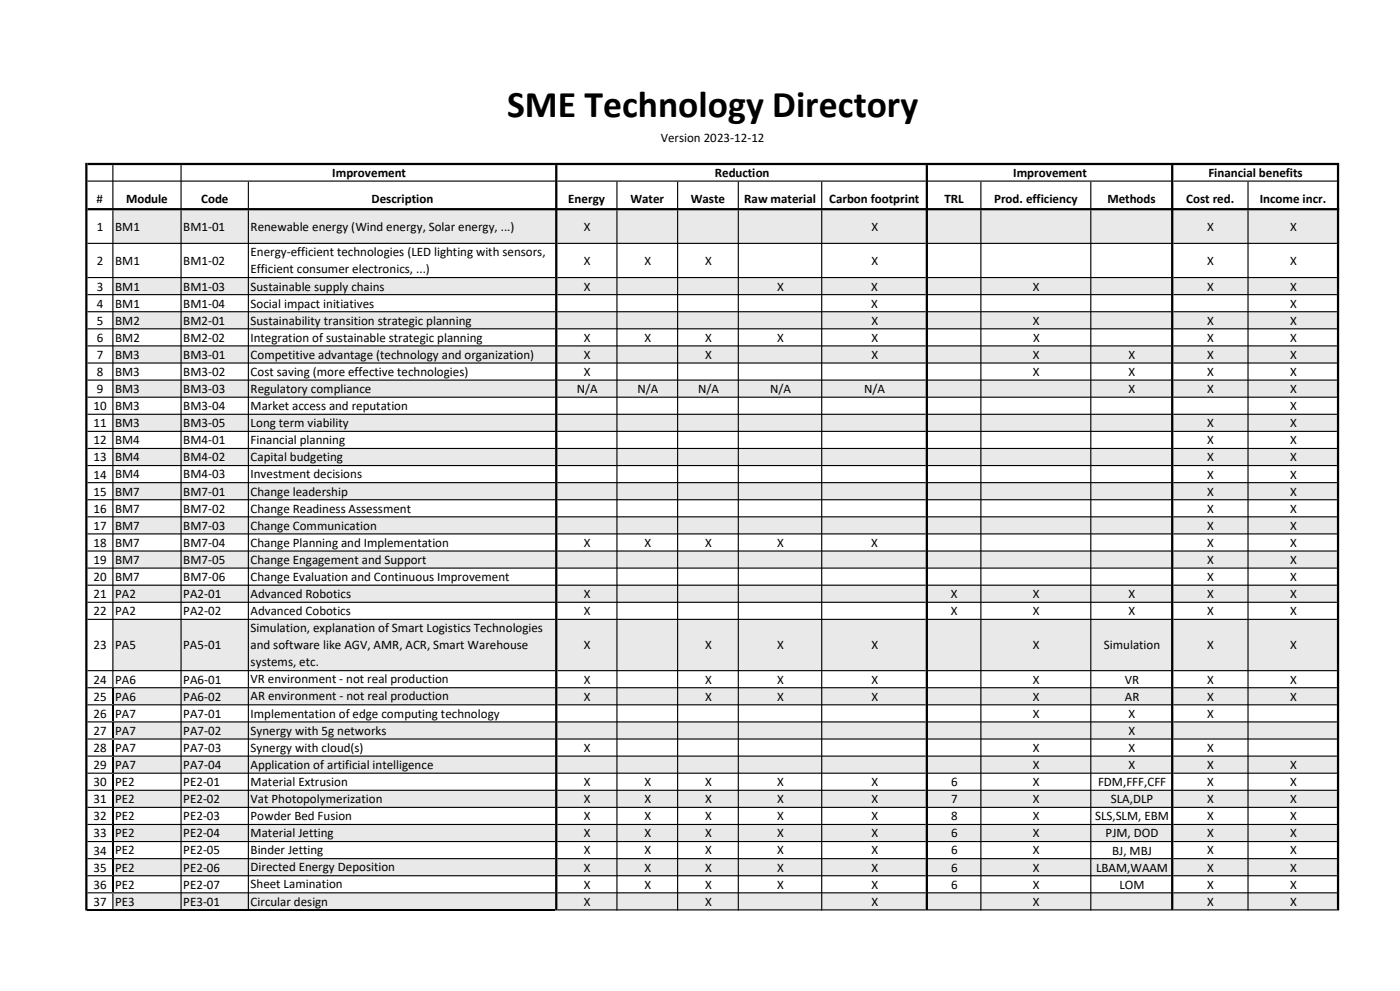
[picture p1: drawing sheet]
<svg xmlns="http://www.w3.org/2000/svg" width="420mm" height="297mm" viewBox="0 0 420 297" stroke-linecap="round" stroke-linejoin="round" font-family="sans-serif">
<defs><g id="words">
<text font-size="11.3" x="152.1" y="35.2">SME Technology Directory</text>
<g font-size="3.9">
<text x="198.2" y="42.5">Version 2023-12-12</text>
<text x="99.7" y="53">Improvement</text>
<text x="214.4" y="53">Reduction</text>
<text x="304" y="53">Improvement</text>
<text x="362.5" y="53">Financial benefits</text>
<text x="29" y="60.7">#</text>
<text x="37.8" y="60.7">Module</text>
<text x="60.4" y="60.7">Code</text>
<text x="111.4" y="60.7">Description</text>
<text x="170.5" y="60.7">Energy</text>
<text x="189.1" y="60.7">Water</text>
<text x="207.3" y="60.7">Waste</text>
<text x="223.3" y="60.7">Raw material</text>
<text x="248.8" y="60.7">Carbon footprint</text>
<text x="283.3" y="60.7">TRL</text>
<text x="298.2" y="60.7">Prod. efficiency</text>
<text x="332.2" y="60.7">Methods</text>
<text x="355.9" y="60.7">Cost red.</text>
<text x="377.9" y="60.7">Income incr.</text>
<text x="29" y="69.1">1</text>
<text x="34.5" y="69.1">BM1</text>
<text x="55" y="69.1">BM1-01</text>
<text x="75.2" y="69.1">Renewable energy (Wind energy, Solar energy, ...)</text>
<text x="175.1" y="69.1">X</text>
<text x="261.4" y="69.1">X</text>
<text x="362.1" y="69.1">X</text>
<text x="387" y="69.1">X</text>
<text x="75.2" y="76.8">Energy-efficient technologies (LED lighting with sensors,</text>
<text x="29" y="79.4">2</text>
<text x="34.5" y="79.4">BM1</text>
<text x="55" y="79.4">BM1-02</text>
<text x="75.2" y="82">Efficient consumer electronics, ...)</text>
<text x="175.1" y="79.4">X</text>
<text x="193.3" y="79.4">X</text>
<text x="211.5" y="79.4">X</text>
<text x="261.4" y="79.4">X</text>
<text x="362.1" y="79.4">X</text>
<text x="387.1" y="79.4">X</text>
<text x="29" y="87.1">3</text>
<text x="34.5" y="87.1">BM1</text>
<text x="55" y="87.1">BM1-03</text>
<text x="75.2" y="87.1">Sustainable supply chains</text>
<text x="175.1" y="87.1">X</text>
<text x="233.1" y="87.1">X</text>
<text x="261.4" y="87.1">X</text>
<text x="309.9" y="87.1">X</text>
<text x="362.2" y="87.1">X</text>
<text x="387.1" y="87.1">X</text>
<text x="29" y="92.2">4</text>
<text x="34.5" y="92.2">BM1</text>
<text x="55" y="92.2">BM1-04</text>
<text x="75.2" y="92.2">Social impact initiatives</text>
<text x="261.4" y="92.2">X</text>
<text x="387.1" y="92.2">X</text>
<text x="29" y="97.3">5</text>
<text x="34.5" y="97.3">BM2</text>
<text x="55" y="97.3">BM2-01</text>
<text x="75.2" y="97.3">Sustainability transition strategic planning</text>
<text x="261.4" y="97.3">X</text>
<text x="309.9" y="97.3">X</text>
<text x="362.2" y="97.3">X</text>
<text x="387.1" y="97.3">X</text>
<text x="29" y="102.4">6</text>
<text x="29" y="107.6">7</text>
<text x="34.5" y="102.4">BM2</text>
<text x="34.5" y="107.5">BM3</text>
<text x="55" y="107.5">BM3-01</text>
<text x="55" y="102.4">BM2-02</text>
<text x="75.2" y="102.4">Integration of sustainable strategic planning</text>
<text x="75.2" y="107.5">Competitive advantage (technology and organization)</text>
<text x="175.1" y="107.5">X</text>
<text x="175.1" y="102.4">X</text>
<text x="193.3" y="102.4">X</text>
<text x="211.5" y="102.4">X</text>
<text x="211.5" y="107.5">X</text>
<text x="233.1" y="102.4">X</text>
<text x="261.4" y="102.4">X</text>
<text x="261.4" y="107.5">X</text>
<text x="309.9" y="107.5">X</text>
<text x="309.9" y="102.4">X</text>
<text x="338.6" y="107.5">X</text>
<text x="362.2" y="102.4">X</text>
<text x="362.2" y="107.5">X</text>
<text x="387" y="102.4">X</text>
<text x="387.1" y="107.5">X</text>
<text x="29" y="112.7">8</text>
<text x="34.5" y="112.6">BM3</text>
<text x="55" y="112.6">BM3-02</text>
<text x="75.2" y="112.6">Cost saving (more effective technologies)</text>
<text x="175.1" y="112.6">X</text>
<text x="309.9" y="112.6">X</text>
<text x="338.6" y="112.6">X</text>
<text x="362.2" y="112.6">X</text>
<text x="387.1" y="112.6">X</text>
<text x="29" y="117.8">9</text>
<text x="34.5" y="117.8">BM3</text>
<text x="55" y="117.8">BM3-03</text>
<text x="75.2" y="117.7">Regulatory compliance</text>
<text x="173" y="117.8">N/A</text>
<text x="191.2" y="117.8">N/A</text>
<text x="209.4" y="117.8">N/A</text>
<text x="231" y="117.8">N/A</text>
<text x="259.3" y="117.8">N/A</text>
<text x="338.6" y="117.8">X</text>
<text x="362.2" y="117.8">X</text>
<text x="387.1" y="117.8">X</text>
<text x="28.1" y="122.9">10</text>
<text x="34.5" y="122.9">BM3</text>
<text x="55" y="122.9">BM3-04</text>
<text x="75.2" y="122.9">Market access and reputation</text>
<text x="387.1" y="122.9">X</text>
<text x="28.1" y="128.1">11</text>
<text x="34.5" y="128">BM3</text>
<text x="55" y="128">BM3-05</text>
<text x="75.2" y="128">Long term viability</text>
<text x="362.2" y="128">X</text>
<text x="387.1" y="128">X</text>
<text x="28.1" y="133.2">12</text>
<text x="34.5" y="133.1">BM4</text>
<text x="55" y="133.1">BM4-01</text>
<text x="75.2" y="133.1">Financial planning</text>
<text x="362.2" y="133.2">X</text>
<text x="387" y="133.2">X</text>
<text x="28.1" y="138.3">13</text>
<text x="28.1" y="143.4">14</text>
<text x="34.5" y="138.3">BM4</text>
<text x="34.5" y="143.4">BM4</text>
<text x="55" y="138.3">BM4-02</text>
<text x="55" y="143.4">BM4-03</text>
<text x="75.2" y="138.2">Capital budgeting</text>
<text x="75.2" y="143.3">Investment decisions</text>
<text x="362.2" y="138.3">X</text>
<text x="362.2" y="143.4">X</text>
<text x="387" y="138.3">X</text>
<text x="387" y="143.4">X</text>
<text x="28.1" y="148.5">15 BM7</text>
<text x="55" y="148.5">BM7-01</text>
<text x="75.2" y="148.5">Change leadership</text>
<text x="362.2" y="148.5">X</text>
<text x="387.1" y="148.5">X</text>
<text x="28.1" y="153.7">16 BM7</text>
<text x="55" y="153.7">BM7-02</text>
<text x="75.2" y="153.7">Change Readiness Assessment</text>
<text x="362.2" y="153.7">X</text>
<text x="387" y="153.7">X</text>
<text x="28.1" y="158.8">17 BM7</text>
<text x="55" y="158.8">BM7-03</text>
<text x="75.2" y="158.8">Change Communication</text>
<text x="362.2" y="158.8">X</text>
<text x="387" y="158.8">X</text>
<text x="28.1" y="163.9">18 BM7</text>
<text x="55" y="163.9">BM7-04</text>
<text x="75.2" y="163.9">Change Planning and Implementation</text>
<text x="175.1" y="163.9">X</text>
<text x="193.3" y="163.9">X</text>
<text x="211.5" y="163.9">X</text>
<text x="233.1" y="163.9">X</text>
<text x="261.4" y="163.9">X</text>
<text x="362.2" y="163.9">X</text>
<text x="387.1" y="163.9">X</text>
<text x="28.1" y="169">19 BM7</text>
<text x="55" y="169">BM7-05</text>
<text x="75.2" y="169">Change Engagement and Support</text>
<text x="362.2" y="169">X</text>
<text x="387.1" y="169">X</text>
<text x="28.1" y="174.2">20 BM7</text>
<text x="28.1" y="179.3">21</text>
<text x="34.5" y="179.2">PA2</text>
<text x="55" y="174.2">BM7-06</text>
<text x="55" y="179.2">PA2-01</text>
<text x="75.2" y="174.2">Change Evaluation and Continuous Improvement</text>
<text x="75.2" y="179.2">Advanced Robotics</text>
<text x="175.1" y="179.2">X</text>
<text x="285.3" y="179.2">X</text>
<text x="309.9" y="179.2">X</text>
<text x="338.6" y="179.2">X</text>
<text x="362.2" y="174.2">X</text>
<text x="362.2" y="179.2">X</text>
<text x="387" y="174.2">X</text>
<text x="387.1" y="179.2">X</text>
<text x="28.1" y="184.4">22</text>
<text x="34.5" y="184.4">PA2</text>
<text x="55" y="184.4">PA2-02</text>
<text x="75.2" y="184.3">Advanced Cobotics</text>
<text x="175.1" y="184.4">X</text>
<text x="285.3" y="184.4">X</text>
<text x="309.9" y="184.4">X</text>
<text x="338.6" y="184.4">X</text>
<text x="362.2" y="184.4">X</text>
<text x="387.1" y="184.4">X</text>
<text x="75.2" y="189.4">Simulation, explanation of Smart Logistics Technologies</text>
<text x="28.1" y="194.6">23 PA5</text>
<text x="55" y="194.6">PA5-01</text>
<text x="75.2" y="194.6">and software like AGV, AMR, ACR, Smart Warehouse</text>
<text x="175.1" y="194.6">X</text>
<text x="211.5" y="194.6">X</text>
<text x="233.1" y="194.6">X</text>
<text x="261.4" y="194.6">X</text>
<text x="309.9" y="194.6">X</text>
<text x="331.2" y="194.6">Simulation</text>
<text x="362.1" y="194.6">X</text>
<text x="387.1" y="194.6">X</text>
<text x="75.2" y="199.7">systems, etc.</text>
<text x="28.1" y="204.9">24</text>
<text x="34.5" y="204.9">PA6</text>
<text x="34.5" y="210">PA6</text>
<text x="55" y="204.9">PA6-01</text>
<text x="55" y="210">PA6-02</text>
<text x="75.2" y="204.8">VR environment - not real production</text>
<text x="75.2" y="209.9">AR environment - not real production</text>
<text x="175.1" y="204.9">X</text>
<text x="175.1" y="210">X</text>
<text x="211.5" y="204.9">X</text>
<text x="211.5" y="210">X</text>
<text x="233.1" y="204.9">X</text>
<text x="233.1" y="210">X</text>
<text x="261.4" y="204.9">X</text>
<text x="261.4" y="210">X</text>
<text x="309.9" y="204.9">X</text>
<text x="309.9" y="210">X</text>
<text x="337.4" y="204.9">VR</text>
<text x="337.4" y="210">AR</text>
<text x="362.2" y="204.9">X</text>
<text x="362.2" y="210">X</text>
<text x="387.1" y="204.9">X</text>
<text x="387.1" y="210">X</text>
<text x="28.1" y="210">25</text>
<text x="28.1" y="215.1">26</text>
<text x="34.5" y="215.1">PA7</text>
<text x="55" y="215.1">PA7-01</text>
<text x="75.2" y="215.1">Implementation of edge computing technology</text>
<text x="309.9" y="215.1">X</text>
<text x="338.6" y="215.1">X</text>
<text x="362.2" y="215.1">X</text>
<text x="28.1" y="220.3">27</text>
<text x="34.5" y="220.2">PA7</text>
<text x="55" y="220.2">PA7-02</text>
<text x="75.2" y="220.2">Synergy with 5g networks</text>
<text x="338.6" y="220.2">X</text>
<text x="28.1" y="225.4">28</text>
<text x="34.5" y="225.3">PA7</text>
<text x="55" y="225.3">PA7-03</text>
<text x="75.2" y="225.3">Synergy with cloud(s)</text>
<text x="175.1" y="225.3">X</text>
<text x="309.9" y="225.3">X</text>
<text x="338.6" y="225.3">X</text>
<text x="362.2" y="225.3">X</text>
<text x="28.1" y="230.5">29</text>
<text x="34.5" y="230.5">PA7</text>
<text x="55" y="230.5">PA7-04</text>
<text x="75.2" y="230.4">Application of artificial intelligence</text>
<text x="309.9" y="230.5">X</text>
<text x="338.6" y="230.5">X</text>
<text x="362.2" y="230.5">X</text>
<text x="387.1" y="230.5">X</text>
<text x="28.1" y="235.6">30</text>
<text x="34.5" y="235.6">PE2</text>
<text x="55" y="235.6">PE2-01</text>
<text x="75.2" y="235.5">Material Extrusion</text>
<text x="175.1" y="235.6">X</text>
<text x="193.3" y="235.6">X</text>
<text x="211.5" y="235.6">X</text>
<text x="233.1" y="235.6">X</text>
<text x="261.4" y="235.6">X</text>
<text x="285.3" y="235.6">6</text>
<text x="309.9" y="235.6">X</text>
<text x="329.4" y="235.6">FDM,FFF,CFF</text>
<text x="362.2" y="235.6">X</text>
<text x="387.1" y="235.6">X</text>
<text x="28.1" y="240.7">31</text>
<text x="28.1" y="245.9">32</text>
<text x="34.5" y="240.7">PE2</text>
<text x="34.5" y="245.8">PE2</text>
<text x="55" y="240.7">PE2-02</text>
<text x="55" y="245.8">PE2-03</text>
<text x="75.2" y="240.7">Vat Photopolymerization</text>
<text x="75.2" y="245.8">Powder Bed Fusion</text>
<text x="175.1" y="240.7">X</text>
<text x="175.1" y="245.8">X</text>
<text x="193.3" y="240.7">X</text>
<text x="193.3" y="245.8">X</text>
<text x="211.5" y="240.7">X</text>
<text x="211.5" y="245.8">X</text>
<text x="233.1" y="240.7">X</text>
<text x="233.1" y="245.8">X</text>
<text x="261.4" y="240.7">X</text>
<text x="261.4" y="245.8">X</text>
<text x="285.3" y="240.7">7</text>
<text x="285.3" y="245.8">8</text>
<text x="309.9" y="240.7">X</text>
<text x="309.9" y="245.8">X</text>
<text x="328.5" y="245.9">SLS,SLM, EBM</text>
<text x="333.2" y="240.7">SLA,DLP</text>
<text x="362.2" y="240.7">X</text>
<text x="362.2" y="245.8">X</text>
<text x="387.1" y="240.7">X</text>
<text x="387.1" y="245.8">X</text>
<text x="28.1" y="251">33</text>
<text x="34.5" y="251">PE2</text>
<text x="55" y="251">PE2-04</text>
<text x="75.2" y="250.9">Material Jetting</text>
<text x="175.1" y="251">X</text>
<text x="193.3" y="251">X</text>
<text x="211.5" y="251">X</text>
<text x="233.1" y="251">X</text>
<text x="261.4" y="251">X</text>
<text x="285.3" y="251">6</text>
<text x="309.9" y="251">X</text>
<text x="331.7" y="251">PJM, DOD</text>
<text x="362.2" y="251">X</text>
<text x="387.1" y="251">X</text>
<text x="28.1" y="256.1">34</text>
<text x="34.5" y="256.1">PE2</text>
<text x="55" y="256.1">PE2-05</text>
<text x="75.2" y="256">Binder Jetting</text>
<text x="175.1" y="256.1">X</text>
<text x="193.3" y="256.1">X</text>
<text x="211.5" y="256.1">X</text>
<text x="233.1" y="256.1">X</text>
<text x="261.4" y="256.1">X</text>
<text x="285.3" y="256.1">6</text>
<text x="309.9" y="256.1">X</text>
<text x="333.7" y="256.1">BJ, MBJ</text>
<text x="362.2" y="256.1">X</text>
<text x="387.1" y="256.1">X</text>
<text x="28.1" y="261.2">35</text>
<text x="34.5" y="261.2">PE2</text>
<text x="55" y="261.2">PE2-06</text>
<text x="75.2" y="261.2">Directed Energy Deposition</text>
<text x="175.1" y="261.2">X</text>
<text x="193.3" y="261.2">X</text>
<text x="211.5" y="261.2">X</text>
<text x="233.1" y="261.2">X</text>
<text x="261.4" y="261.2">X</text>
<text x="285.3" y="261.2">6</text>
<text x="309.9" y="261.2">X</text>
<text x="328.8" y="261.2">LBAM,WAAM</text>
<text x="362.2" y="261.2">X</text>
<text x="387.1" y="261.2">X</text>
<text x="28.1" y="266.4">36</text>
<text x="34.5" y="266.3">PE2</text>
<text x="55" y="266.3">PE2-07</text>
<text x="75.2" y="266.3">Sheet Lamination</text>
<text x="175.1" y="266.3">X</text>
<text x="193.3" y="266.3">X</text>
<text x="211.5" y="266.3">X</text>
<text x="233.1" y="266.3">X</text>
<text x="261.4" y="266.3">X</text>
<text x="285.3" y="266.3">6</text>
<text x="309.9" y="266.3">X</text>
<text x="335.8" y="266.4">LOM</text>
<text x="362.2" y="266.3">X</text>
<text x="387.1" y="266.3">X</text>
<text x="28.1" y="271.5">37</text>
<text x="34.5" y="271.4">PE3</text>
<text x="55" y="271.4">PE3-01</text>
<text x="75.2" y="271.4">Circular design</text>
<text x="175.1" y="271.4">X</text>
<text x="211.5" y="271.4">X</text>
<text x="261.4" y="271.4">X</text>
<text x="309.9" y="271.4">X</text>
<text x="362.2" y="271.4">X</text>
<text x="387.1" y="271.4">X</text>
</g>
</g></defs>
<path d="M33.9 62.7h367.5v10.3h-367.5zM33.9 83.2h367.5v5.1h-367.5zM33.9 93.4h367.5v5.2h-367.5zM33.9 103.7h367.5v5.1h-367.5zM33.9 113.9h367.5v5.2h-367.5zM33.9 124.2h367.5v5.1h-367.5zM33.9 134.4h367.5v5.2h-367.5zM33.9 144.7h367.5v5.1h-367.5zM33.9 154.9h367.5v5.2h-367.5zM33.9 165.1h367.5v5.2h-367.5zM33.9 175.4h367.5v5.2h-367.5zM33.9 185.6h367.5v15.4h-367.5zM33.9 206.1h367.5v5.2h-367.5zM33.9 216.4h367.5v5.1h-367.5zM33.9 226.6h367.5v5.2h-367.5zM33.9 236.9h367.5v5.1h-367.5zM33.9 247.1h367.5v5.2h-367.5zM33.9 257.3h367.5v5.2h-367.5zM33.9 267.6h367.5v5.2h-367.5z" fill-rule="evenodd" fill="#e2efda"/>
<g fill="#000">
<path d="M26.2 54.1h140.3v.3h-140.3zM167.2 54.1h110.5v.3h-110.5zM278.4 54.1h72.9v.3h-72.9z" fill-rule="evenodd"/>
<path d="M26.2 48.8h375.5v.7h-375.5zM352 54.1h49.1v.3h-49.1zM26.2 62.4h375.5v.6h-375.5zM352 72.8h49.1v.3h-49.1zM352 83h49.1v.4h-49.1zM352 88.1h49.1v.4h-49.1zM352 93.3h49.1v.3h-49.1zM352 98.4h49.1v.3h-49.1zM352 103.5h49.1v.3h-49.1zM352 108.6h49.1v.4h-49.1zM352 113.7h49.1v.4h-49.1zM352 118.9h49.1v.3h-49.1zM352 124h49.1v.3h-49.1zM352 129.1h49.1v.4h-49.1zM352 134.2h49.1v.4h-49.1zM352 139.4h49.1v.3h-49.1zM352 144.5h49.1v.3h-49.1zM352 149.6h49.1v.3h-49.1zM352 154.7h49.1v.4h-49.1zM352 159.9h49.1v.3h-49.1zM352 165h49.1v.3h-49.1zM352 170.1h49.1v.3h-49.1zM352 175.2h49.1v.4h-49.1zM352 180.3h49.1v.4h-49.1zM352 185.5h49.1v.3h-49.1zM352 200.8h49.1v.4h-49.1zM352 206h49.1v.3h-49.1zM352 211.1h49.1v.3h-49.1zM352 216.2h49.1v.3h-49.1zM352 221.3h49.1v.4h-49.1zM352 226.4h49.1v.4h-49.1zM352 231.6h49.1v.3h-49.1zM352 236.7h49.1v.3h-49.1zM352 241.8h49.1v.3h-49.1zM352 246.9h49.1v.4h-49.1zM352 252.1h49.1v.3h-49.1zM352 257.2h49.1v.3h-49.1zM352 262.3h49.1v.3h-49.1zM352 267.4h49.1v.4h-49.1zM352 272.5h49.1v.4h-49.1z" fill-rule="evenodd"/>
<path d="M33.7 49.5h.3v12.9h-.3zM54.1 49.5h.4v12.9h-.4zM74.3 54.4h.4v8h-.4zM184.9 54.4h.4v8h-.4zM203.1 54.4h.4v8h-.4zM221.3 54.4h.4v8h-.4zM246.3 54.4h.4v8h-.4zM294.1 54.4h.3v8h-.3zM327.1 54.4h.3v8h-.3zM374.2 54.4h.4v8h-.4zM26.2 72.8h140.3v.3h-140.3zM167.2 72.8h110.5v.3h-110.5zM278.4 72.8h72.9v.3h-72.9zM26.2 83h140.3v.4h-140.3zM167.2 83h110.5v.4h-110.5zM278.4 83h72.9v.4h-72.9zM26.2 88.1h140.3v.4h-140.3zM167.2 88.1h110.5v.4h-110.5zM278.4 88.1h72.9v.4h-72.9zM26.2 93.3h140.3v.3h-140.3zM167.2 93.3h110.5v.3h-110.5zM278.4 93.3h72.9v.3h-72.9zM26.2 98.4h140.3v.3h-140.3zM167.2 98.4h110.5v.3h-110.5zM278.4 98.4h72.9v.3h-72.9zM26.2 103.5h140.3v.3h-140.3zM167.2 103.5h110.5v.3h-110.5zM278.4 103.5h72.9v.3h-72.9zM26.2 108.6h140.3v.4h-140.3zM167.2 108.6h110.5v.4h-110.5zM278.4 108.6h72.9v.4h-72.9zM26.2 113.7h140.3v.4h-140.3zM167.2 113.7h110.5v.4h-110.5zM278.4 113.7h72.9v.4h-72.9zM26.2 118.9h140.3v.3h-140.3zM167.2 118.9h110.5v.3h-110.5zM278.4 118.9h72.9v.3h-72.9zM26.2 124h140.3v.3h-140.3zM167.2 124h110.5v.3h-110.5zM278.4 124h72.9v.3h-72.9zM26.2 129.1h140.3v.4h-140.3zM167.2 129.1h110.5v.4h-110.5zM278.4 129.1h72.9v.4h-72.9zM26.2 134.2h140.3v.4h-140.3zM167.2 134.2h110.5v.4h-110.5zM278.4 134.2h72.9v.4h-72.9zM26.2 139.4h140.3v.3h-140.3zM167.2 139.4h110.5v.3h-110.5zM278.4 139.4h72.9v.3h-72.9zM26.2 144.5h140.3v.3h-140.3zM167.2 144.5h110.5v.3h-110.5zM278.4 144.5h72.9v.3h-72.9zM26.2 149.6h140.3v.3h-140.3zM167.2 149.6h110.5v.3h-110.5zM278.4 149.6h72.9v.3h-72.9zM26.2 154.7h140.3v.4h-140.3zM167.2 154.7h110.5v.4h-110.5zM278.4 154.7h72.9v.4h-72.9zM26.2 159.9h140.3v.3h-140.3zM167.2 159.9h110.5v.3h-110.5zM278.4 159.9h72.9v.3h-72.9zM26.2 165h140.3v.3h-140.3zM167.2 165h110.5v.3h-110.5zM278.4 165h72.9v.3h-72.9zM26.2 170.1h140.3v.3h-140.3zM167.2 170.1h110.5v.3h-110.5zM278.4 170.1h72.9v.3h-72.9zM26.2 175.2h140.3v.4h-140.3zM167.2 175.2h110.5v.4h-110.5zM278.4 175.2h72.9v.4h-72.9zM26.2 180.3h140.3v.4h-140.3zM167.2 180.3h110.5v.4h-110.5zM278.4 180.3h72.9v.4h-72.9zM26.2 185.5h140.3v.3h-140.3zM167.2 185.5h110.5v.3h-110.5zM278.4 185.5h72.9v.3h-72.9zM26.2 200.8h140.3v.4h-140.3zM167.2 200.8h110.5v.4h-110.5zM278.4 200.8h72.9v.4h-72.9zM26.2 206h7.5v.3h-7.5z" fill-rule="evenodd"/>
<path d="M166.5 49.5h.7v223.4h-.7zM277.7 49.5h.7v223.4h-.7zM351.3 49.5h.7v223.4h-.7zM401.1 49.5h.6v223.4h-.6zM74.3 206.3h.4v66.6h-.4zM184.9 63h.4v209.9h-.4zM203.1 63h.4v209.9h-.4zM221.3 63h.4v209.9h-.4zM246.3 63h.4v209.9h-.4zM294.1 63h.3v209.9h-.3zM327.1 63h.3v209.9h-.3zM374.2 63h.4v209.9h-.4z" fill-rule="evenodd"/>
<path d="M33.7 63h.3v143h-.3zM54.1 63h.4v143h-.4zM74.3 63h.4v143h-.4z" fill-rule="evenodd"/>
<path d="M33.7 206h132.8v.3h-132.8zM167.2 206h110.5v.3h-110.5zM278.4 206h72.9v.3h-72.9zM26.2 211.1h7.5v.3h-7.5z" fill-rule="evenodd"/>
<path d="M33.7 211.1h132.8v.3h-132.8zM167.2 211.1h110.5v.3h-110.5zM278.4 211.1h72.9v.3h-72.9zM26.2 216.2h7.5v.3h-7.5z" fill-rule="evenodd"/>
<path d="M33.7 216.2h132.8v.3h-132.8zM167.2 216.2h110.5v.3h-110.5zM278.4 216.2h72.9v.3h-72.9zM26.2 221.3h7.5v.4h-7.5z" fill-rule="evenodd"/>
<path d="M33.7 221.3h132.8v.4h-132.8zM167.2 221.3h110.5v.4h-110.5zM278.4 221.3h72.9v.4h-72.9zM26.2 226.4h7.5v.4h-7.5z" fill-rule="evenodd"/>
<path d="M33.7 226.4h132.8v.4h-132.8zM167.2 226.4h110.5v.4h-110.5zM278.4 226.4h72.9v.4h-72.9zM26.2 231.6h7.5v.3h-7.5z" fill-rule="evenodd"/>
<path d="M33.7 231.6h132.8v.3h-132.8zM167.2 231.6h110.5v.3h-110.5zM278.4 231.6h72.9v.3h-72.9zM26.2 236.7h7.5v.3h-7.5z" fill-rule="evenodd"/>
<path d="M33.7 236.7h132.8v.3h-132.8zM167.2 236.7h110.5v.3h-110.5zM278.4 236.7h72.9v.3h-72.9zM26.2 241.8h7.5v.3h-7.5z" fill-rule="evenodd"/>
<path d="M33.7 241.8h132.8v.3h-132.8zM167.2 241.8h110.5v.3h-110.5zM278.4 241.8h72.9v.3h-72.9zM26.2 246.9h7.5v.4h-7.5z" fill-rule="evenodd"/>
<path d="M33.7 246.9h132.8v.4h-132.8zM167.2 246.9h110.5v.4h-110.5zM278.4 246.9h72.9v.4h-72.9zM26.2 252.1h7.5v.3h-7.5z" fill-rule="evenodd"/>
<path d="M33.7 252.1h132.8v.3h-132.8zM167.2 252.1h110.5v.3h-110.5zM278.4 252.1h72.9v.3h-72.9zM26.2 257.2h7.5v.3h-7.5z" fill-rule="evenodd"/>
<path d="M33.7 257.2h132.8v.3h-132.8zM167.2 257.2h110.5v.3h-110.5zM278.4 257.2h72.9v.3h-72.9zM26.2 262.3h7.5v.3h-7.5z" fill-rule="evenodd"/>
<path d="M33.7 262.3h132.8v.3h-132.8zM167.2 262.3h110.5v.3h-110.5zM278.4 262.3h72.9v.3h-72.9zM26.2 267.4h7.5v.4h-7.5z" fill-rule="evenodd"/>
<path d="M33.7 267.4h132.8v.4h-132.8zM167.2 267.4h110.5v.4h-110.5zM278.4 267.4h72.9v.4h-72.9z" fill-rule="evenodd"/>
<path d="M167.2 272.5h110.5v.4h-110.5zM278.4 272.5h72.9v.4h-72.9zM25.6 48.8h.6v224.1h-.6zM33.7 267.8h.3v4.7h-.3zM54.1 206.3h.4v66.6h-.4z" fill-rule="evenodd"/>
</g>
<g fill="none" stroke="#000" stroke-width=".34">
<path d="M33.9 206.3v4.8M33.9 211.4v4.8M33.9 216.5v4.8M33.9 221.7v4.7M33.9 226.8v4.8M33.9 231.9v4.8M33.9 237v4.8M33.9 242.1v4.8M33.9 247.3v4.8M33.9 252.4v4.8M33.9 257.5v4.8M26.2 272.7h140.3"/>
<path d="M33.9 262.6v4.8"/>
</g>
<use href="#words"/>
</svg>
